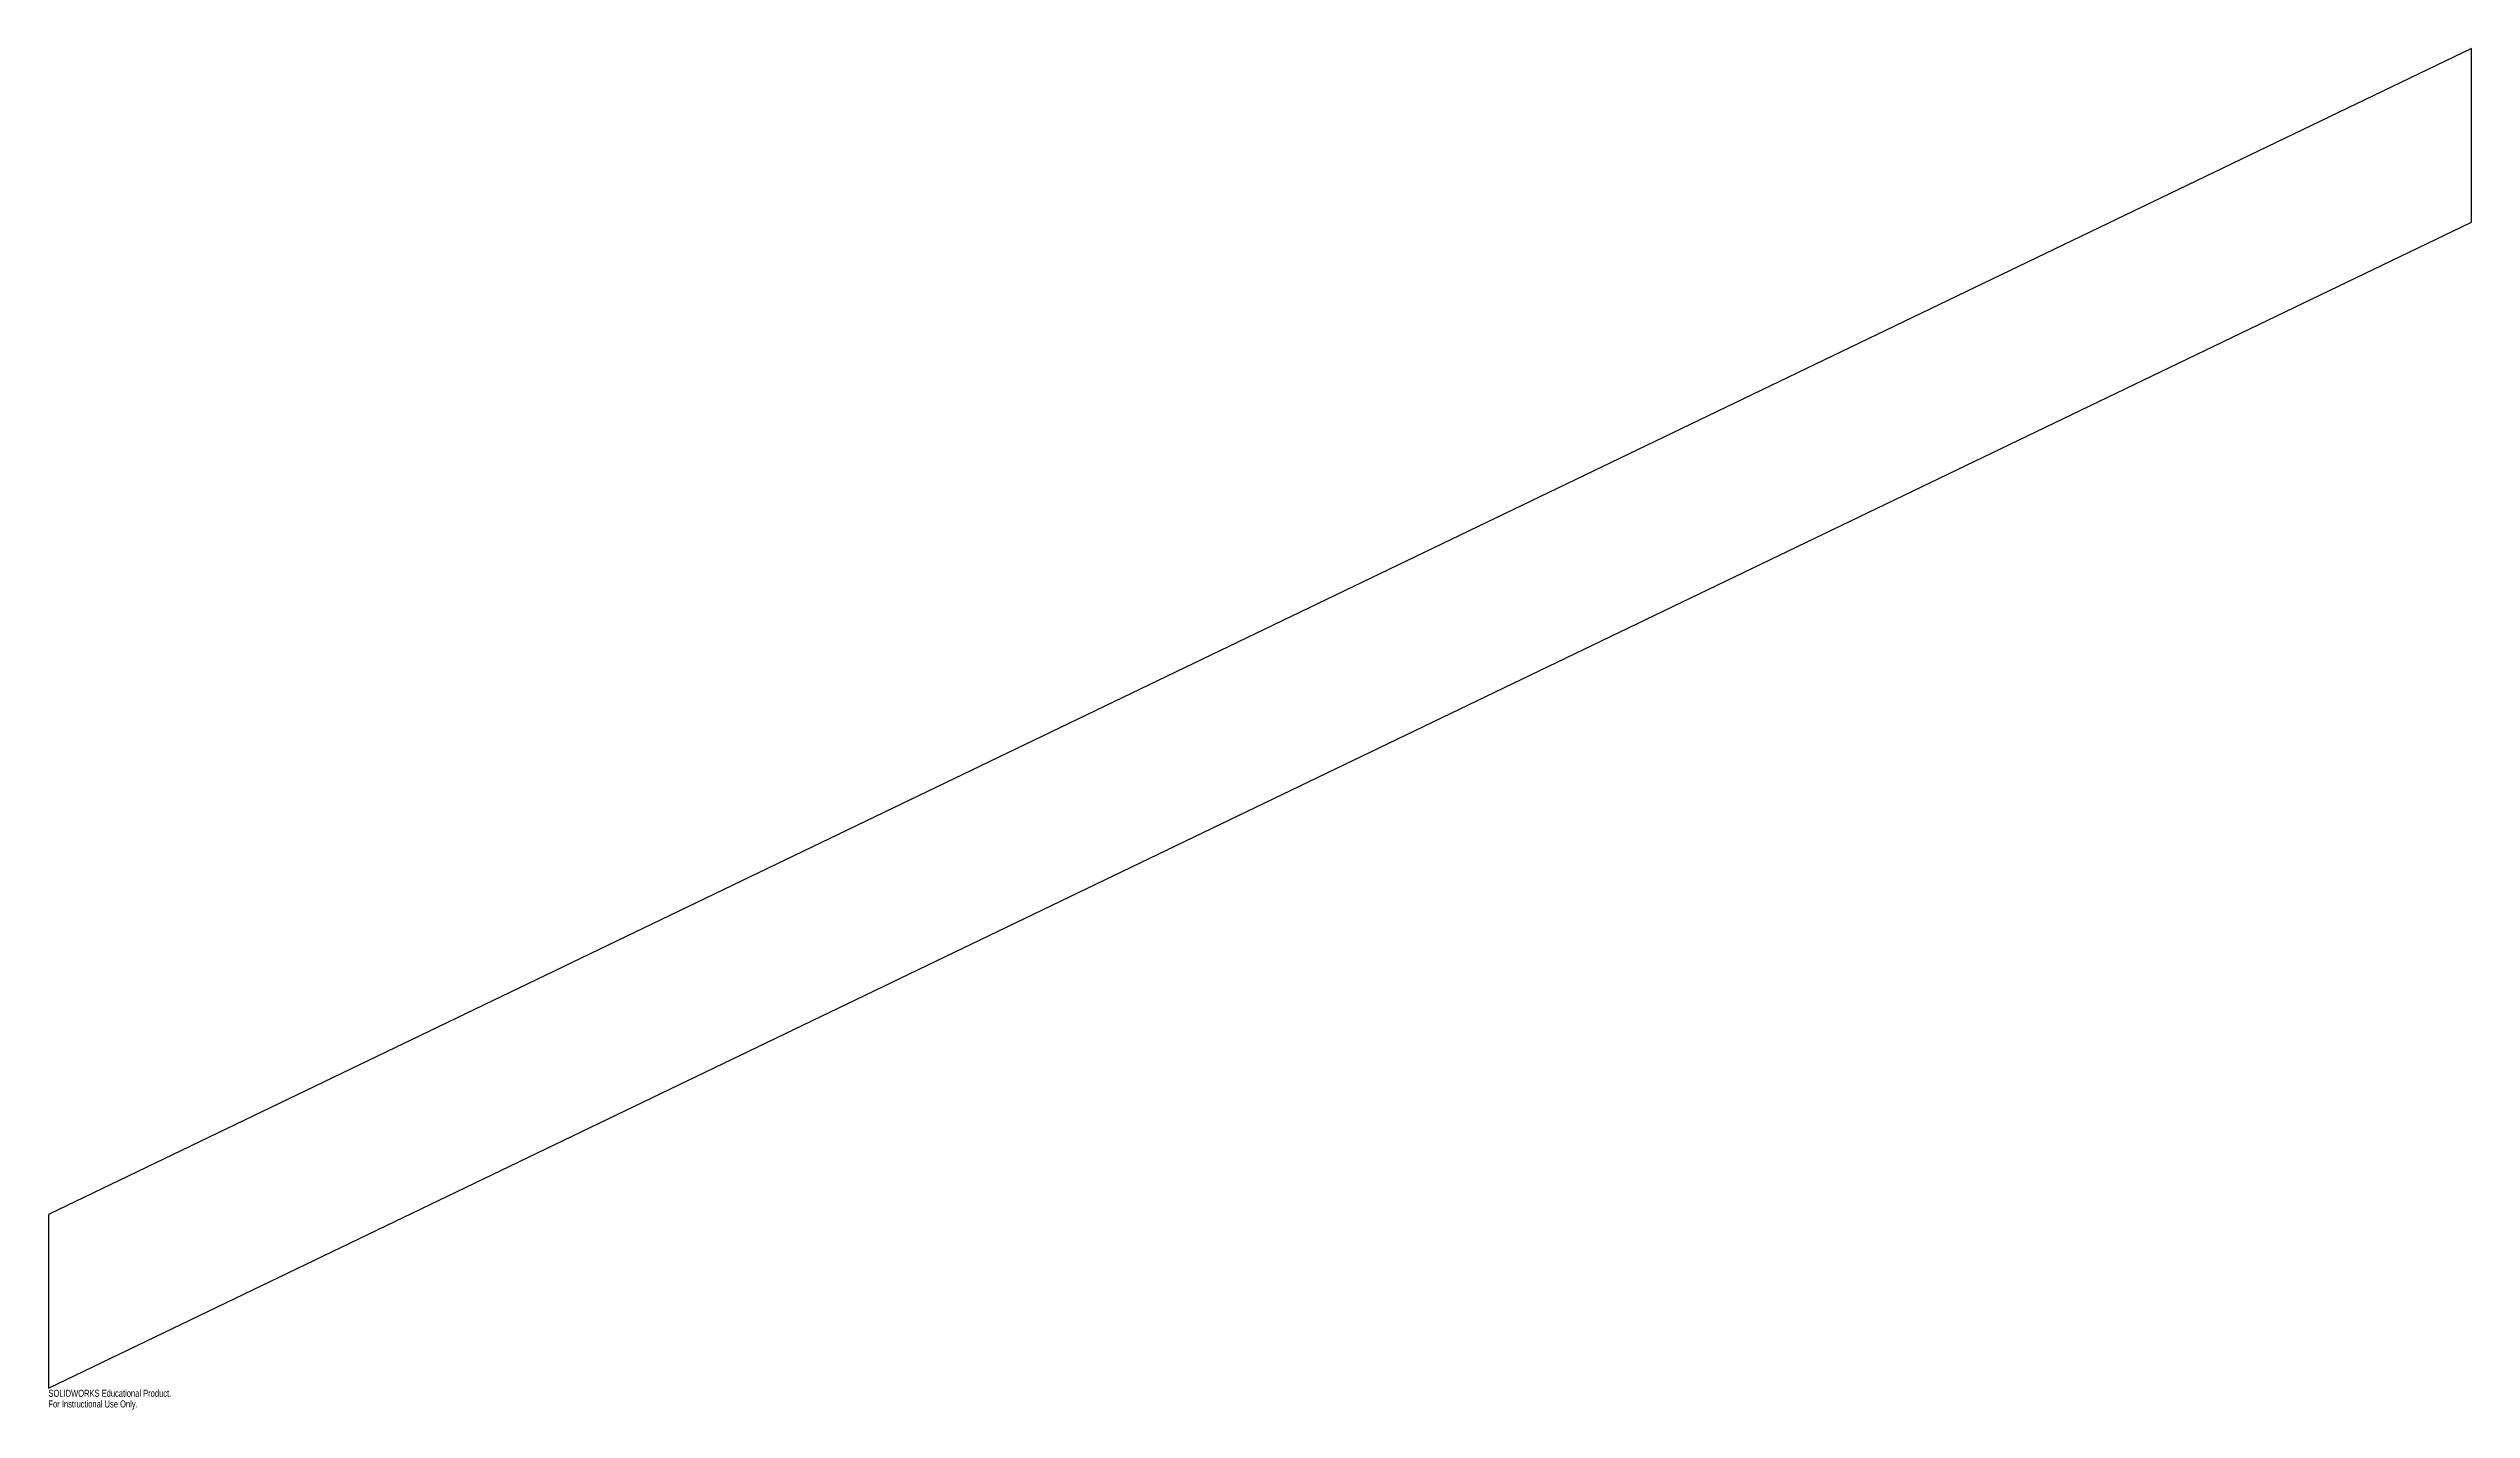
# Model space of a CAD drawing. Header units: millimetres. Extents: x 0 to 1660, y -15 to 918.
import ezdxf

# ---------------------------------------------------------------- set-up
doc = ezdxf.new("R2010")
doc.units = ezdxf.units.MM
doc.layers.add('CORTE', color=7, linetype='Continuous')
doc.layers.add('INFORMACION_NO_CORTE', color=8, linetype='Continuous')
doc.styles.add('SLDTEXTSTYLE0', font='TXT', dxfattribs={"width": 0.7})

msp = doc.modelspace()

# ---------------------------------------------------------------- linework, layer by layer
at = {"layer": 'CORTE', "color": 7, "linetype": 'Continuous', "lineweight": 25}
for p, q in [((1660.4, 918.4), (0, 119.2)), ((1660.4, 799.2), (1660.4, 918.4)), ((0, 0), (1660.4, 799.2)), ((0, 119.2), (0, 0))]:
    msp.add_line(p, q, dxfattribs=at)

# ---------------------------------------------------------------- texts
at = {"layer": 'INFORMACION_NO_CORTE', "color": 7, "linetype": 'Continuous', "char_height": 4.834, "attachment_point": 1, "style": 'SLDTEXTSTYLE0'}
for s, insert in [('SOLIDWORKS Educational Product.', (0, -1)), ('For Instructional Use Only.', (0, -8.3))]:
    msp.add_mtext(s, dxfattribs=dict(at, insert=insert))

doc.saveas('drawing.dxf')
